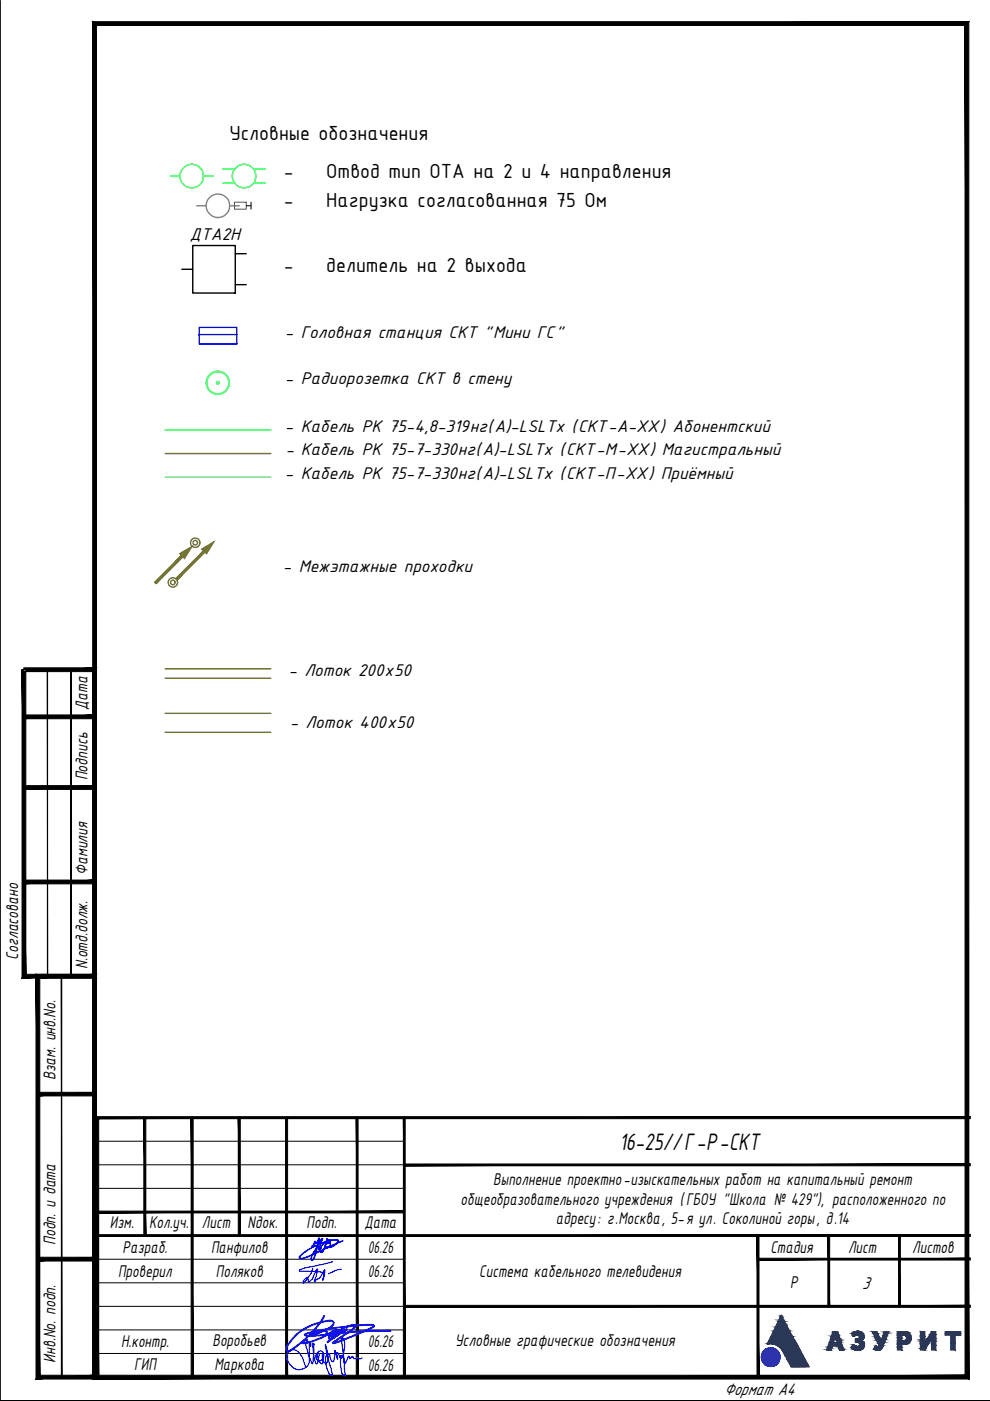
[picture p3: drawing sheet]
<svg xmlns="http://www.w3.org/2000/svg" width="210mm" height="297mm" viewBox="0 0 210 297" stroke-linecap="round" stroke-linejoin="round" font-family="sans-serif">
<defs><g id="words">
<text font-size="5.5" x="131.3" y="243.7">16-25//Г-Р-СКТ</text>
<g font-size="4.7">
<text x="48.7" y="29.8">Условные обозначения</text>
<text x="60.2" y="37.7">-</text>
<text x="69.2" y="37.7">Отвод тип ОТА на 2 и 4 направления</text>
<text x="60.2" y="44">-</text>
<text x="69.2" y="44">Нагрузка согласованная 75 Ом</text>
<text x="60.2" y="57.7">-</text>
<text x="69.2" y="57.7">делитель на 2 выхода</text>
</g>
<g font-size="3.9">
<text x="40.3" y="51">ДТА2Н</text>
<text x="60.4" y="71.6">- Головная станция СКТ &quot;Мини ГС&quot;</text>
<text x="60.4" y="81.4">- Радиорозетка СКТ в стену</text>
<text x="60.4" y="91.6">- Кабель РК 75-4,8-319нг(А)-LSLTx (СКТ-А-ХХ) Абонентский</text>
<text x="60.4" y="101.5">- Кабель РК 75-7-330нг(А)-LSLTx (СКТ-П-ХХ) Приёмный</text>
<text x="60.4" y="96.5">- Кабель РК 75-7-330нг(А)-LSLTx (СКТ-М-ХХ) Магистральный</text>
<text x="60" y="121.3">- Межэтажные проходки</text>
<text x="61.2" y="143.3">- Лоток 200х50</text>
<text x="18.6" y="150.5" transform="rotate(-90 18.6 150.5)">Дата</text>
<text x="61.4" y="154.3">- Лоток 400х50</text>
<text x="18.6" y="165.5" transform="rotate(-90 18.6 165.5)">Подпись</text>
<text x="18.6" y="185.5" transform="rotate(-90 18.6 185.5)">Фамилия</text>
<text x="3.8" y="203.5" transform="rotate(-90 3.8 203.5)">Согласовано</text>
<text x="18.6" y="205.5" transform="rotate(-90 18.6 205.5)">N.отд.долж.</text>
<text x="11.8" y="229" transform="rotate(-90 11.8 229)">Взам. инв.No.</text>
<text x="104.6" y="251.2">Выполнение проектно-изыскательных работ на капитальный ремонт</text>
<text x="97.6" y="255.6">общеобразовательного учреждения (ГБОУ &quot;Школа № 429&quot;), расположенного по</text>
<text x="11.8" y="264" transform="rotate(-90 11.8 264)">Подп. и дата</text>
<text x="23.3" y="260.4">Изм.</text>
<text x="31.6" y="260.4">Кол.уч.</text>
<text x="42.8" y="260.4">Лист</text>
<text x="52.5" y="260.4">Nдок.</text>
<text x="65" y="260.4">Подп.</text>
<text x="77.3" y="260.4">Дата</text>
<text x="117.9" y="259.6">адресу: г.Москва, 5-я ул. Соколиной горы, д.14</text>
<text x="26" y="265.7">Разраб.</text>
<text x="44.8" y="265.7">Панфилов</text>
<text x="78" y="265.7">06.26</text>
<text x="163.3" y="265.7">Стадия</text>
<text x="179.8" y="265.6">Лист</text>
<text x="193.4" y="265.6">Листов</text>
<text x="25" y="270.7">Проверил</text>
<text x="45.8" y="270.7">Поляков</text>
<text x="78" y="270.7">06.26</text>
<text x="101.6" y="270.7">Система кабельного телевидения</text>
<text x="167.5" y="273.1">Р</text>
<text x="182.8" y="273.2">3</text>
<text x="25.7" y="285.6">Н.контр.</text>
<text x="45.1" y="285.4">Воробьев</text>
<text x="78" y="285.7">06.26</text>
<text x="96.4" y="285.4">Условные графические обозначения</text>
<text x="11.8" y="289" transform="rotate(-90 11.8 289)">Инв.No. подп.</text>
<text x="28.5" y="290.6">ГИП</text>
<text x="45.5" y="290.4">Маркова</text>
<text x="78" y="290.6">06.26</text>
<text x="153.5" y="295.7">Формат А4</text>
</g>
</g></defs>
<g fill="#fff" stroke="#fff" stroke-width=".21">
<path d="M20.1 29l184 157.9h-184z"/>
<path d="M205 5.8v181.1h-.9zM20.1 29l184 157.9 .9-181.1zM20.1 5.8h184.9l-184.9 23.2z"/>
</g>
<path d="M35 101.2h22.4" fill="none" stroke="#0ff" stroke-width=".3"/>
<g fill="#727430" stroke="#727430" stroke-width=".21">
<path d="M38.1 117.4l2.6-1.6-1.6 2.6z"/>
<path d="M42.7 116.4l2.7-1.6-1.6 2.7z"/>
<path d="M32.7 123.4l.4 .4 5.3-6zM38.4 117.8l.4 .3-5.7 5.7z"/>
<path d="M37.2 122.7l.4 .3 5.5-6.2zM43.1 116.8l.3 .3-5.8 5.9z"/>
</g>
<g fill="none" stroke="#727430" stroke-width=".3">
<path d="M35 141.8h22.4M35 143.8h22.4M35 151.2h22.4M35 155.3h22.4"/>
<circle cx="41.4" cy="115.1" r=".99"/>
<circle cx="41.4" cy="115.1" r=".49"/>
<circle cx="36.7" cy="123.5" r=".99"/>
<circle cx="36.7" cy="123.5" r=".49"/>
</g>
<path d="M42.2 69.4h8v3.5h-8zM42.2 70.9h8" fill="none" stroke="#00f" stroke-width=".3"/>
<path d="M35 96.2h22.4" fill="none" stroke="#f00" stroke-width=".3"/>
<path d="M35 91.2h22.4" fill="none" stroke="#0f0" stroke-width=".3"/>
<g fill="none" stroke="#0f0" stroke-width=".38">
<circle cx="46.2" cy="81.2" r="2.39"/>
<circle cx="46.2" cy="81.2" r=".23"/>
</g>
<path d="M38.5 57.1h2.4M40.9 52.1h9v10h-9zM49.9 53.8h2.3M49.9 60.4h2.3" fill="none" stroke="#000" stroke-width=".3"/>
<g fill="none" stroke="#808080" stroke-width=".3">
<path d="M41.7 43.6h2M48.7 43.6h2"/>
<circle cx="46.2" cy="43.6" r="2.51"/>
</g>
<g fill="none" stroke="#0f0" stroke-width=".3">
<path d="M36.2 37.3h2M43.2 37.3h2M47.3 35.8h2.5M47.3 38.8h2.5M53.8 35.8h2.5M53.8 38.8h2.5"/>
<circle cx="40.7" cy="37.3" r="2.5"/>
<circle cx="51.8" cy="37.3" r="2.5"/>
</g>
<path d="M49.7 42.9h2.5v1.5h-2.5z" fill="none" stroke="#545454" stroke-width=".21"/>
<path d="M52.2 43.6h1M53.2 42.9v1.5" fill="none" stroke="#000" stroke-width=".21"/>
<g fill="#000" stroke="#000" stroke-width=".21">
<path d="M5.1 151.6v.8l14.9-.8zM5.1 152.4l14.9-.8v.8z"/>
<path d="M5.1 141.6v.8l15.4-.8zM5.1 142.4l15.4-.8-.8 .8zM20.5 141.6l-.8 .8 .8 65zM19.7 142.4l.8 65-.8-.8zM4.7 207.4h15.8l-.8-.8zM5.5 206.6h14.2l-15 .8zM4.7 142v65.4l.8-.8zM4.7 142h.8v64.6z"/>
<path d="M5.1 166.6v.8l14.9-.8zM5.1 167.4l14.9-.8v.8z"/>
<path d="M5.1 186.6v.8l14.9-.8zM5.1 187.4l14.9-.8v.8z"/>
<path d="M10 142l.1 65zM10 142l.1 65z"/>
<path d="M13 207l.1 85zM13 207l.1 85z"/>
<path d="M15 142l.1 65zM15 142l.1 65z"/>
<path d="M8.1 231.6v.8l11.9-.8zM8.1 232.4l11.9-.8v.8z"/>
<path d="M8.1 266.6v.8l11.9-.8zM8.1 267.4l11.9-.8v.8z"/>
<path d="M8.4 291.6l-.8 .8 12.1-.8zM7.6 292.4l12.1-.8 .8 .8zM19.7 207.4v84.2l.8 .8zM20.5 206.6v85.8l-.8-85zM8.4 207.4h11.3l.8-.8zM7.6 206.6h12.9l-12.1 .8zM7.6 206.6l.8 85v-84.2zM7.6 206.6l.8 85-.8 .8z"/>
<path d="M204.6 5.4v286.2l.8 .8zM205.4 4.6v287.8l-.8-287zM20.5 5.4h184.1l.8-.8zM19.7 4.6h185.7l-184.9 .8zM19.7 4.6l.8 287v-286.2zM19.7 4.6l.8 287-.8 .8zM20.5 291.6l-.8 .8 184.9-.8zM19.7 292.4l184.9-.8 .8 .8z"/>
</g>
<path d="M.1 .1v296.9h209.8" fill="none" stroke="#000" stroke-width=".25"/>
<g fill="#000" stroke="#000" stroke-width=".21">
<path d="M30.5 237l.4 25v-25zM30.5 237l.4 25h-.4z"/>
<path d="M40.5 237l.5 55v-55zM40.5 237l.5 55h-.5z"/>
<path d="M50.5 237l.4 25v-25zM50.5 237l.4 25h-.4z"/>
<path d="M60.6 237l.4 55v-55zM60.6 237l.4 55h-.4z"/>
<path d="M75.5 237l.4 55v-55zM75.5 237l.4 55h-.4z"/>
<path d="M85.5 237l.4 55v-55zM85.5 237l.4 55h-.4z"/>
<path d="M20.9 237.2h184.8v-.4zM20.5 236.8h185.2l-184.8 .4zM20.5 236.8l.4 55.2v-54.8zM20.5 236.8l.4 55.2h-.4z"/>
<path d="M20.7 256.8v.4l65-.4zM20.7 257.2l65-.4v.4z"/>
<path d="M85.7 247.2h120v-.4zM85.7 246.8h120l-120 .4z"/>
<path d="M20.7 261.8v.4l185-.4zM20.7 262.2l185-.4v.4z"/>
<path d="M85.7 276.8v.4l120-.4zM85.7 277.2l120-.4v.4z"/>
<path d="M160.5 262l.4 30v-30zM160.5 262l.4 30h-.4z"/>
<path d="M175.5 262l.4 15v-15zM175.5 262l.4 15h-.4z"/>
<path d="M190.5 262l.4 15v-15zM190.5 262l.4 15h-.4z"/>
<path d="M160.7 267.2h45v-.4zM160.7 266.8h45l-45 .4z"/>
</g>
<path d="M20.7 242h65M20.7 247h65M20.7 252h65M20.7 267h65M20.7 272h65M20.7 277h65M20.7 282h65M20.7 287h65" fill="none" stroke="#000" stroke-width=".21"/>
<!-- layer: 0 -->
<path d="M67.3 264.3a.23 .23 0 0 1 .4 0 .23 .23 0 0 1-.1 .3l.1 .4 .3-.4M67.9 264l.5-1.4-.9 1-1.5 3a.32 .32 0 0 0-.1 .4 .32 .32 0 0 0 .4 .2l.8-1.9 .6-2.8-.3 .6a.43 .43 0 0 1-.7 .4l.1-.3-.3 .7-.4 .3M69.4 262.6l-.6 1.9a.84 .84 0 0 1-.8 1l-.1-.3a2.67 2.67 0 0 1 2-2.3 .38 .38 0 0 1 .1 .4 .38 .38 0 0 1-.3 .2l-.6 .3a.46 .46 0 0 1 .7-.3 .46 .46 0 0 1 0 .7l-.1 .1a.38 .38 0 0 1-.5 .2 .38 .38 0 0 1-.2-.4M72.7 263.1l-7.7 3.5a1.18 1.18 0 0 1-1.5 .1v-.1a4.6 4.6 0 0 1 2.2-1.8l1.5-.8a7.7 7.7 0 0 1 4.4-1.1 .38 .38 0 0 1 .1 .4 .38 .38 0 0 1-.2 .3l-1 .7-1.3 .2" fill="none" stroke="#00f" stroke-width=".34"/>
<!-- layer: Stamp|Stamp$0$_STAMP -->
<g fill="#2a3756" stroke="#2a3756" stroke-width=".21">
<path d="M162.7 284.9h.1z"/>
<path d="M191.8 283.2h1.3z"/>
<path d="M192 284.1h1.1z"/>
<path d="M191.8 284.2h1.3z"/>
<path d="M184.9 282.3h.5z"/>
<path d="M186.8 284.3h.9z"/>
<path d="M185.3 286h1.5z"/>
<path d="M185.8 286.3h.6z"/>
<path d="M181.8 282.3h.2z"/>
<path d="M180.9 283.3h.1z"/>
<path d="M182 283.8h1.1z"/>
<path d="M181.8 283.9h1.2z"/>
<path d="M181.5 283.9h1.5z"/>
<path d="M181.7 284.6h1.5z"/>
<path d="M182 284.7h1.2z"/>
<path d="M182.2 284.8h1z"/>
<path d="M182.2 285.4h1.1z"/>
<path d="M182 285.4h1.2z"/>
<path d="M181.6 286.3h.6z"/>
<path d="M176.2 283.4h.9z"/>
<path d="M165.6 278.9l.1 .1zM165.5 279h.2z"/>
<path d="M165.5 279l.2 .1zM165.5 279l.2 .1h-.2z"/>
<path d="M165.5 279.1l.4 .2zM165.5 279.1l.4 .2h-.5z"/>
<path d="M165.4 279.3l.8 .6-.3-.6zM165.4 279.3l.8 .6h-1.1z"/>
<path d="M165.1 279.9l1.2 .2-.1-.2zM165.1 279.9l1.2 .2h-1.3z"/>
<path d="M165 280.1l1.6 .6-.3-.6zM165 280.1l1.6 .6h-1.9z"/>
<path d="M164.7 280.7l2.2 .4-.3-.4zM164.7 280.7l2.2 .4h-2.4z"/>
<path d="M164.5 281.1l2.5 .3-.1-.3zM164.5 281.1l2.5 .3h-2.6z"/>
<path d="M164.4 281.4l3 .7-.4-.7zM164.4 281.4l3 .7h-3.4z"/>
<path d="M164 282.1l3.4 .1zM164 282.1l3.4 .1z"/>
<path d="M164 282.2l4.1 1.2-.7-1.2zM164 282.2l4.1 1.2h-4.7z"/>
<path d="M163.4 283.4l4.8 .2-.1-.2zM163.4 283.4l4.8 .2h-4.9z"/>
<path d="M163.3 283.6l5.3 .7-.4-.7zM163.3 283.6l5.3 .7h-5.6z"/>
<path d="M163 284.3h5.6zM163 284.3h5.6z"/>
<path d="M163 284.3l5.8 .4-.2-.4zM163 284.3l5.8 .4h-6.1z"/>
<path d="M162.7 284.7l6.2 .2-.1-.2zM162.7 284.7l6.2 .2h-6.2z"/>
<path d="M162.7 284.9h.5zM162.7 284.9h.7z"/>
<path d="M163.4 284.9h5.5zM163.4 284.9h5.5z"/>
<path d="M162.7 284.9h.3zM162.7 284.9h.5z"/>
<path d="M163.6 284.9h5.3zM163.6 284.9h5.3z"/>
<path d="M162.7 284.9h.3zM162.7 284.9h.1z"/>
<path d="M163.8 284.9h5.1zM163.8 284.9h5.1z"/>
<path d="M163.8 284.9h5.2zM163.8 284.9h5.2z"/>
<path d="M163.9 284.9l5.1 .1zM163.9 284.9l5.1 .1z"/>
<path d="M164.1 285l4.9 .1zM164.1 285l4.9 .1z"/>
<path d="M164.3 285.1h4.8zM164.3 285.1h4.8z"/>
<path d="M164.4 285.1l4.7 .1zM164.4 285.1l4.7 .1z"/>
<path d="M164.6 285.2l4.5 .1zM164.6 285.2l4.5 .1z"/>
<path d="M164.7 285.3l4.5 .1zM164.7 285.3l4.5 .1z"/>
<path d="M164.9 285.4l4.3 .1v-.1zM164.9 285.4l4.3 .1h-4.1z"/>
<path d="M165.1 285.5l4.2 .1zM165.1 285.5l4.2 .1z"/>
<path d="M165.2 285.6h4.1zM165.2 285.6h4.1z"/>
<path d="M165.2 285.6l4.1 .1v-.1zM165.2 285.6l4.1 .1h-4z"/>
<path d="M165.3 285.7l4.1 .1-.1-.1zM165.3 285.7l4.1 .1h-3.9z"/>
<path d="M165.5 285.8l4 .1-.1-.1zM165.5 285.8l4 .1h-3.9z"/>
<path d="M165.6 285.9l4 .2-.1-.2zM165.6 285.9l4 .2h-3.9z"/>
<path d="M165.7 286.1l3.9 .1v-.1zM165.7 286.1l3.9 .1h-3.9z"/>
<path d="M165.7 286.2l4 .2-.1-.2zM165.7 286.2l4 .2h-3.8z"/>
<path d="M165.9 286.4l3.9 .1-.1-.1zM165.9 286.4l3.9 .1h-3.8z"/>
<path d="M166 286.5l4 .5-.2-.5zM166 286.5l4 .5h-3.8z"/>
<path d="M166.2 287l4.1 .5-.3-.5zM166.2 287l4.1 .5h-3.8zM166.5 287.5h3.8zM166.5 287.5h3.8z"/>
<path d="M166.5 287.5l4.2 .6-.4-.6zM166.5 287.5l4.2 .6h-3.9z"/>
<path d="M166.8 288.1l4 .2-.1-.2zM166.8 288.1l4 .2h-3.9z"/>
<path d="M166.9 288.3l4.1 .4-.2-.4zM166.9 288.3l4.1 .4h-3.9z"/>
<path d="M167.1 288.7l4.2 .5-.3-.5zM167.1 288.7l4.2 .5h-3.9z"/>
<path d="M167.4 289.2l4.1 .6-.2-.6zM167.4 289.2l4.1 .6h-3.8z"/>
<path d="M167.7 289.8h3.3zM167.7 289.8h3.8z"/>
<path d="M167.7 289.8h1.9zM167.7 289.8h3.3z"/>
<path d="M200.4 282.3l3.3 .4v-.4zM200.4 282.3l3.3 .4h-3.3z"/>
<path d="M200.4 282.7l3.3 .4v-.4zM200.4 282.7l3.3 .4h-3.3z"/>
<path d="M201.6 283.1l.9 1.6v-1.6zM201.6 283.1l.9 1.6h-.9z"/>
<path d="M201.6 284.7l.9 1.5v-1.5zM201.6 284.7l.9 1.5h-.9z"/>
<path d="M197.5 282.3l.9 .6v-.6zM197.5 282.3l.9 .6h-1.3z"/>
<path d="M195.1 282.3l1 1v-1zM195.1 282.3l1 1h-1z"/>
<path d="M197.1 282.9l1.3 .8v-.8zM197.1 282.9l1.3 .8h-1.7z"/>
<path d="M197.5 283.7h.9zM197.5 283.7h.9z"/>
<path d="M196.7 283.7h.8zM196.7 283.7h.8z"/>
<path d="M196.7 283.7h.8zM196.7 283.7l.8 .1z"/>
<path d="M197.5 283.7l.9 .2v-.2zM197.5 283.7l.9 .2h-.9z"/>
<path d="M196.6 283.8l.8 .2 .1-.2zM196.6 283.8l.8 .2h-.9z"/>
<path d="M196.5 284l.9 .1zM196.4 284.1h1z"/>
<path d="M195.1 283.3l1 .8v-.8zM195.1 283.3l1 .8h-1z"/>
<path d="M197.5 283.9l.9 .4v-.4zM197.5 283.9l.9 .4h-.9z"/>
<path d="M195.1 284.1l1 .2v-.2zM195.1 284.1l1 .2h-1z"/>
<path d="M197.5 284.3l.9 .1zM197.5 284.3l.9 .1z"/>
<path d="M196.4 284.1l.8 .3 .2-.3zM196.4 284.1l.8 .3h-.9z"/>
<path d="M196.3 284.4h.9zM196.3 284.4l.8 .1z"/>
<path d="M195.1 284.3l1 .3v-.3zM195.1 284.3l1 .3h-1z"/>
<path d="M196.2 284.5l.8 .2 .1-.2zM196.2 284.5l.8 .2h-.9z"/>
<path d="M196.1 284.7h.9zM196.1 284.7l.8 .1z"/>
<path d="M195.1 284.6l1 .2v-.2zM195.1 284.6l1 .2h-1z"/>
<path d="M195.1 284.8l1.8 .2v-.2zM195.1 284.8l1.8 .2h-1.8z"/>
<path d="M197.5 284.4l.9 .8v-.8zM197.5 284.4l.9 .8h-.9z"/>
<path d="M195.1 285l1.2 .9 .6-.9zM195.1 285l1.2 .9h-1.2z"/>
<path d="M197.5 285.2l.9 1v-1zM197.5 285.2l.9 1h-.9z"/>
<path d="M195.1 285.9l1 .3 .2-.3zM195.1 285.9l1 .3h-1z"/>
<path d="M190.3 282.3h1.7zM190.3 282.3h1.7z"/>
<path d="M190.3 282.3h1.9zM190.3 282.3h1.9z"/>
<path d="M190.3 282.3l1.9 .1zM190.3 282.3l1.9 .1z"/>
<path d="M190.3 282.4h2.1zM190.3 282.4h2.1z"/>
<path d="M190.3 282.4l2.2 .1zM190.3 282.4l2.2 .1z"/>
<path d="M190.3 282.5l2.4 .1zM190.3 282.5l2.4 .1z"/>
<path d="M190.3 282.6l2.5 .1-.1-.1zM190.3 282.6l2.5 .1h-2.5z"/>
<path d="M190.3 282.7l2.6 .1zM190.3 282.7l2.6 .1z"/>
<path d="M190.3 282.8l2.6 .1zM190.3 282.8l2.6 .1z"/>
<path d="M190.3 282.9h2.7zM190.3 282.9h2.7z"/>
<path d="M190.3 282.9l2.8 .1zM190.3 282.9l2.8 .1z"/>
<path d="M190.3 283l2.8 .1zM190.3 283l2.8 .1z"/>
<path d="M191.2 283.1h1.9zM191.2 283.1h1.9z"/>
<path d="M191.5 283.1l1.6 .1zM191.5 283.1l1.6 .1zM191.8 283.2h1.3z"/>
<path d="M191.9 283.2h1.2zM191.9 283.2h1.2z"/>
<path d="M192 283.2h1.1zM192 283.2h1.1z"/>
<path d="M192 283.2l1.1 .1zM192 283.2l1.1 .1z"/>
<path d="M192.1 283.3l1 .1zM192.1 283.3l1 .1z"/>
<path d="M192.1 283.4h1zM192.1 283.4h1z"/>
<path d="M192.2 283.4h.9zM192.2 283.4h.9z"/>
<path d="M192.2 283.4l.9 .1zM192.2 283.4l.9 .1z"/>
<path d="M190.3 283.1l.9 .6v-.6zM190.3 283.1l.9 .6h-.9z"/>
<path d="M192.2 283.5l1 .2-.1-.2zM192.2 283.5l1 .2h-1zM192.2 283.7h1zM192.2 283.7h1z"/>
<path d="M192.2 283.7l1 .1v-.1zM192.2 283.7l1 .1h-1z"/>
<path d="M192.2 283.8h1zM192.2 283.8l.9 .1z"/>
<path d="M192.2 283.9h.9zM192.2 283.9h.9zM192.2 283.9h.9zM192.2 283.9h.9z"/>
<path d="M192.2 283.9l.9 .1zM192.2 283.9l.9 .1z"/>
<path d="M192.1 284h1zM192.1 284h1z"/>
<path d="M192.1 284h1zM192.1 284l1 .1z"/>
<path d="M192 284.1h1.1zM192 284.1h1.1zM192 284.1h1.1z"/>
<path d="M192 284.1l1.1 .1zM191.9 284.2h1.2z"/>
<path d="M191.9 284.2h1.2zM191.9 284.2h1.2zM191.5 284.2h1.6z"/>
<path d="M190.3 283.7l.9 .5v-.5zM190.3 283.7l.9 .5h-.9z"/>
<path d="M190.3 284.2h2.8zM190.3 284.2h2.8z"/>
<path d="M190.3 284.2l2.8 .1zM190.3 284.2l2.8 .1z"/>
<path d="M190.3 284.3h2.8zM190.3 284.3h2.7z"/>
<path d="M190.3 284.3l2.6 .2 .1-.2zM190.3 284.3l2.6 .2h-2.6z"/>
<path d="M190.3 284.5l2.5 .2 .1-.2zM190.3 284.5l2.5 .2h-2.5z"/>
<path d="M190.3 284.7l2.3 .1 .2-.1zM190.3 284.7l2.3 .1h-2.3z"/>
<path d="M190.3 284.8h2.3zM190.3 284.8l2.2 .1z"/>
<path d="M190.3 284.9h2.2zM190.3 284.9l2 .1z"/>
<path d="M190.3 285h2zM190.3 285h1.8z"/>
<path d="M190.3 285h1.6zM190.3 285h1.8z"/>
<path d="M190.3 285h1.3zM190.3 285h1.6z"/>
<path d="M190.3 285l.9 .7v-.7zM190.3 285l.9 .7h-.9z"/>
<path d="M190.3 285.7l.9 .5v-.5zM190.3 285.7l.9 .5h-.9z"/>
<path d="M184.9 282.3h1zM184.9 282.3h1z"/>
<path d="M187.5 282.3h.8zM187.5 282.3h.8z"/>
<path d="M187.5 282.3h.9zM187.5 282.3h.9z"/>
<path d="M187.5 282.3l.9 .1zM187.5 282.3l.9 .1z"/>
<path d="M187.4 282.4l1 .2v-.2zM187.4 282.4l1 .2h-1.1z"/>
<path d="M184.9 282.3l1.2 .4-.2-.4zM184.9 282.3l1.2 .4h-1z"/>
<path d="M185.1 282.7l1.1 .1zM185.1 282.7l1.1 .1z"/>
<path d="M187.3 282.6l.8 .6 .3-.6zM187.3 282.6l.8 .6h-.9z"/>
<path d="M187.2 283.2h.9zM187.2 283.2h.9z"/>
<path d="M185.1 282.8l1.4 .6-.3-.6zM185.1 282.8l1.4 .6h-1z"/>
<path d="M185.5 283.4l1.1 .3-.1-.3zM185.5 283.4l1.1 .3h-1z"/>
<path d="M187.2 283.2l.7 .6 .2-.6zM187.2 283.2l.7 .6h-.9z"/>
<path d="M185.6 283.7l1.1 .2-.1-.2zM185.6 283.7l1.1 .2h-1z"/>
<path d="M187 283.8l.8 .2 .1-.2zM187 283.8l.8 .2h-.9z"/>
<path d="M186.9 284l.8 .2 .1-.2zM186.9 284l.8 .2h-.9z"/>
<path d="M185.7 283.9l1.1 .3-.1-.3zM185.7 283.9l1.1 .3h-.9z"/>
<path d="M186.8 284.2l.9 .1zM186.8 284.2l.9 .1zM186.8 284.3h.9z"/>
<path d="M185.9 284.2l.9 .1zM185.9 284.2l.9 .1z"/>
<path d="M185.9 284.3l1.7 .3 .1-.3zM185.9 284.3l1.7 .3h-1.5z"/>
<path d="M186.1 284.6l1.4 .2 .1-.2zM186.1 284.6l1.4 .2h-1.3z"/>
<path d="M186.2 284.8l1.1 .4 .2-.4zM186.2 284.8l1.1 .4h-.9z"/>
<path d="M186.4 285.2l.9 .1zM186.4 285.2l.9 .1z"/>
<path d="M186.4 285.3h.9zM186.4 285.3l.9 .1zM186.4 285.4h.9zM186.4 285.4h.9z"/>
<path d="M186.4 285.4h.9zM186.4 285.4h.9z"/>
<path d="M185.6 285.4h.3zM185.6 285.4h.3z"/>
<path d="M186.3 285.4h1zM186.3 285.4h.9z"/>
<path d="M185.6 285.4l.3 .1zM185.6 285.4l.3 .1zM185.6 285.5h.3zM185.6 285.5h.3z"/>
<path d="M186.3 285.4l.9 .1zM186.2 285.5h1z"/>
<path d="M185.6 285.5h.4zM185.6 285.5h.4z"/>
<path d="M186.2 285.5h1zM186.1 285.5h1.1z"/>
<path d="M185.6 285.5h.5zM185.6 285.5h.5z"/>
<path d="M185.6 285.5h1.6zM185.6 285.5h1.6z"/>
<path d="M185.6 285.5h1.6zM185.5 285.6h1.6z"/>
<path d="M185.5 285.6l1.5 .2 .1-.2zM185.5 285.6l1.5 .2h-1.7z"/>
<path d="M185.3 285.8l1.7 .1zM185.3 285.8l1.7 .1z"/>
<path d="M185.3 285.9h1.7zM185.3 285.9h1.6z"/>
<path d="M185.3 285.9h1.6zM185.3 285.9l1.6 .1z"/>
<path d="M185.3 286h1.6zM185.3 286h1.5zM185.3 286h1.5z"/>
<path d="M185.3 286h1.5zM185.3 286l1.5 .1z"/>
<path d="M185.3 286.1h1.5zM185.3 286.1h1.4z"/>
<path d="M185.4 286.1h1.3zM185.4 286.1l1.3 .1z"/>
<path d="M185.5 286.2h1.2zM185.5 286.2h1.2z"/>
<path d="M185.5 286.2h1.2zM185.5 286.2h1.1z"/>
<path d="M185.6 286.2h1zM185.6 286.2h.9z"/>
<path d="M185.7 286.2h.8zM185.7 286.2h.8z"/>
<path d="M185.7 286.2h.8zM185.7 286.2l.7 .1zM185.8 286.3h.6zM185.8 286.3h.6z"/>
<path d="M185.8 286.3h.4zM186 286.3h.2z"/>
<path d="M181.8 282.3h.3zM181.7 282.3h.4z"/>
<path d="M181.7 282.3h.5zM181.6 282.3h.6z"/>
<path d="M181.6 282.3h.7zM181.4 282.3h.9zM181.4 282.3h.9zM181.4 282.3h.9z"/>
<path d="M181.4 282.3h1.1zM181.2 282.3h1.3z"/>
<path d="M181.2 282.3l1.4 .1zM181.2 282.4h1.4z"/>
<path d="M181.2 282.4h1.4zM181.1 282.4h1.5z"/>
<path d="M181.1 282.4l1.6 .1zM180.9 282.5h1.8z"/>
<path d="M180.9 282.5h1.8zM180.9 282.5h1.8z"/>
<path d="M180.9 282.5l1.9 .1zM180.8 282.6h2z"/>
<path d="M180.8 282.6h2.1zM180.7 282.6h2.2z"/>
<path d="M180.7 282.6h2.2zM180.7 282.6h2.2z"/>
<path d="M180.7 282.6l2.3 .1zM180.6 282.7h2.4z"/>
<path d="M180.6 282.7h2.4zM180.6 282.7h2.4z"/>
<path d="M180.6 282.7l2.5 .2-.1-.2zM180.6 282.7l2.5 .2h-2.4z"/>
<path d="M180.7 282.9h2.4zM180.7 282.9h2.4z"/>
<path d="M180.7 282.9l2.4 .1v-.1zM180.7 282.9l2.4 .1h-2.3z"/>
<path d="M180.8 283l2.3 .1zM180.8 283l2.3 .1z"/>
<path d="M180.8 283.1h.9zM180.8 283.1h1z"/>
<path d="M181.8 283.1h1.3zM181.8 283.1h1.3z"/>
<path d="M180.8 283.1h.9zM180.8 283.1h.7z"/>
<path d="M181.9 283.1h1.2zM181.9 283.1h1.2zM182 283.1h1.1z"/>
<path d="M182 283.1h1.1zM182 283.1h1.1zM182 283.1h1.1z"/>
<path d="M180.8 283.1h.7zM180.8 283.1h.6z"/>
<path d="M182 283.1l1.2 .1zM182 283.1l1.2 .1z"/>
<path d="M180.8 283.1h.6zM180.8 283.1l.5 .1z"/>
<path d="M180.8 283.2h.5zM180.8 283.2h.4z"/>
<path d="M182.1 283.2h1.1zM182.1 283.2h1.1z"/>
<path d="M182.1 283.2h1.1zM182.1 283.2h1.1z"/>
<path d="M180.9 283.2h.3zM180.9 283.2h.2z"/>
<path d="M182.1 283.2l1.1 .1zM182.1 283.2l1.1 .1z"/>
<path d="M180.9 283.2h.2zM180.9 283.2l.1 .1z"/>
<path d="M182.2 283.3l1 .1zM182.2 283.3l1 .1zM182.2 283.4h1zM182.2 283.4h1z"/>
<path d="M182.2 283.4l1 .1zM182.2 283.4l1 .1z"/>
<path d="M182.2 283.5h1zM182.2 283.5h1z"/>
<path d="M182.2 283.5h1zM182.2 283.5l.9 .1z"/>
<path d="M182.2 283.6h.9zM182.2 283.6h.9z"/>
<path d="M182.2 283.6l.9 .1zM182.2 283.6l.9 .1zM182.2 283.7h.9zM182.2 283.7h.9z"/>
<path d="M182.2 283.7h.9zM182.2 283.7h.9z"/>
<path d="M182.1 283.7l1 .1zM182.1 283.7l1 .1zM182.1 283.8h1zM182.1 283.8h1z"/>
<path d="M182.1 283.8h1zM182.1 283.8h1zM182 283.8h1.1z"/>
<path d="M182 283.8h1.1zM181.8 283.9h1.2zM181.6 283.9h1.4z"/>
<path d="M181.6 283.9h1.4zM181.5 283.9h1.5zM181.4 283.9h1.6z"/>
<path d="M181.4 283.9l1.5 .1 .1-.1zM181.4 283.9l1.5 .1h-1.5z"/>
<path d="M181.4 284h1.5zM181.4 284l1.5 .1z"/>
<path d="M181.4 284.1h1.5zM181.4 284.1l1.3 .1z"/>
<path d="M181.4 284.2h1.3zM181.4 284.2h1.3z"/>
<path d="M181.4 284.2l1.4 .1zM181.4 284.2l1.4 .1z"/>
<path d="M181.4 284.3h1.4zM181.4 284.3h1.4z"/>
<path d="M181.4 284.3l1.5 .1zM181.4 284.3l1.5 .1z"/>
<path d="M181.4 284.4h1.6zM181.4 284.4h1.6z"/>
<path d="M181.4 284.4l1.7 .1zM181.4 284.4l1.7 .1z"/>
<path d="M181.4 284.5l1.7 .1zM181.4 284.5l1.7 .1z"/>
<path d="M181.4 284.6h1.7zM181.4 284.6h1.7z"/>
<path d="M181.4 284.6h1.8zM181.4 284.6h1.8zM181.7 284.6h1.5z"/>
<path d="M182 284.6l1.2 .1zM182 284.6l1.2 .1zM182 284.7h1.2z"/>
<path d="M182.1 284.7h1.1zM182.1 284.7h1.1z"/>
<path d="M182.1 284.7h1.1zM182.1 284.7h1.1z"/>
<path d="M182.2 284.7l1 .1zM182.2 284.7l1 .1z"/>
<path d="M182.2 284.8h1zM182.2 284.8h1zM182.2 284.8h1z"/>
<path d="M182.3 284.8h.9zM182.3 284.8h.9z"/>
<path d="M182.3 284.8l1 .1zM182.3 284.8l1 .1z"/>
<path d="M182.3 284.9h1zM182.3 284.9h1z"/>
<path d="M182.3 284.9l1 .1zM182.3 284.9l1 .1z"/>
<path d="M182.3 285l1 .1zM182.3 285l1 .1z"/>
<path d="M182.3 285.1h1zM182.3 285.1h1z"/>
<path d="M182.3 285.1h1zM182.3 285.1h1z"/>
<path d="M180.9 285.1l.2 .1zM180.9 285.1l.2 .1z"/>
<path d="M182.3 285.1l1 .1zM182.3 285.1l1 .1z"/>
<path d="M182.3 285.2h1zM182.3 285.2h1z"/>
<path d="M180.9 285.2l.3 .1zM180.9 285.2l.3 .1h-.4z"/>
<path d="M182.3 285.2l1 .1zM182.3 285.2l1 .1z"/>
<path d="M182.3 285.3h1zM182.3 285.3h1z"/>
<path d="M180.8 285.3l.5 .1zM180.8 285.3l.5 .1z"/>
<path d="M182.2 285.3l1.1 .1zM182.2 285.3l1.1 .1zM182.2 285.4h1.1z"/>
<path d="M182.2 285.4h1.1zM182.2 285.4h1z"/>
<path d="M180.8 285.4h.7zM180.7 285.4h.8z"/>
<path d="M180.7 285.4h.8zM180.7 285.4h.8z"/>
<path d="M182.1 285.4h1.1zM182 285.4h1.2zM182 285.4h1.2z"/>
<path d="M180.7 285.4h.9zM180.7 285.4h.9z"/>
<path d="M180.7 285.4l1 .1zM180.7 285.4l1 .1z"/>
<path d="M182 285.4l1.2 .1zM181.8 285.5h1.4z"/>
<path d="M180.7 285.5h1.1zM180.7 285.5h1.1z"/>
<path d="M180.7 285.5h2.5zM180.7 285.5h2.5z"/>
<path d="M180.7 285.5l2.5 .1v-.1zM180.7 285.5l2.5 .1h-2.6z"/>
<path d="M180.6 285.6h2.6zM180.5 285.6h2.6z"/>
<path d="M180.5 285.6l2.6 .1zM180.5 285.6l2.6 .1z"/>
<path d="M180.5 285.7h2.6zM180.5 285.7h2.6z"/>
<path d="M180.5 285.7h2.6zM180.5 285.7h2.6zM180.5 285.7h2.6zM180.5 285.7h2.6z"/>
<path d="M180.5 285.7h2.6zM180.5 285.7l2.6 .1z"/>
<path d="M180.5 285.8h2.6zM180.5 285.8h2.5z"/>
<path d="M180.6 285.8h2.4zM180.6 285.8l2.4 .1z"/>
<path d="M180.7 285.9h2.3zM180.7 285.9h2.2z"/>
<path d="M180.7 285.9h2.2zM180.7 285.9l2.2 .1z"/>
<path d="M180.9 286h2zM180.9 286h1.9z"/>
<path d="M180.9 286h1.9zM180.9 286l1.8 .1z"/>
<path d="M181 286.1h1.7zM181 286.1h1.6z"/>
<path d="M181.1 286.1h1.5zM181.1 286.1l1.5 .1z"/>
<path d="M181.1 286.2h1.5zM181.1 286.2h1.4zM181.3 286.2h1.2zM181.3 286.2h1.2z"/>
<path d="M181.3 286.2h1.2zM181.3 286.2h1z"/>
<path d="M181.5 286.2h.8zM181.5 286.2l.7 .1z"/>
<path d="M181.5 286.3h.7zM181.5 286.3h.7z"/>
<path d="M181.6 286.3h.4zM181.7 286.3h.3z"/>
<path d="M176.6 282.3h1zM176.6 282.3h1z"/>
<path d="M176.6 282.3l1.1 .2-.1-.2zM176.6 282.3l1.1 .2h-1.2z"/>
<path d="M176.5 282.5l1.4 .5-.2-.5zM176.5 282.5l1.4 .5h-1.5z"/>
<path d="M176.4 283l1.5 .2v-.2zM176.4 283l1.5 .2h-1.6z"/>
<path d="M177.1 283.2h.8zM177.1 283.2h.8z"/>
<path d="M176.3 283.2l.8 .1zM176.3 283.2l.8 .1z"/>
<path d="M177.1 283.2l.9 .2-.1-.2zM177.1 283.2l.9 .2h-.8z"/>
<path d="M176.3 283.3l.8 .1v-.1zM176.3 283.3l.8 .1h-.9zM176.2 283.4h.9z"/>
<path d="M177.2 283.4l.9 .4-.1-.4zM177.2 283.4l.9 .4h-.8z"/>
<path d="M176.2 283.4l.7 .5 .2-.5zM176.2 283.4l.7 .5h-.8z"/>
<path d="M177.3 283.8l.9 .2-.1-.2zM177.3 283.8l.9 .2h-.9z"/>
<path d="M177.3 284l.9 .2v-.2zM177.3 284l.9 .2h-.8z"/>
<path d="M177.4 284.2l1 .3-.2-.3zM177.4 284.2l1 .3h-.9z"/>
<path d="M176.1 283.9l.7 .7 .1-.7zM176.1 283.9l.7 .7h-.9z"/>
<path d="M175.9 284.6h.9zM175.9 284.6h.8z"/>
<path d="M177.5 284.5l.9 .1v-.1zM177.5 284.5l.9 .1h-.9z"/>
<path d="M175.8 284.6h.9zM175.8 284.6h.9z"/>
<path d="M175.8 284.6l2.7 .5-.1-.5zM175.8 284.6l2.7 .5h-2.8z"/>
<path d="M175.7 285.1l3 .3-.2-.3zM175.7 285.1l3 .3h-3.1z"/>
<path d="M175.6 285.4l.9 .2v-.2zM175.6 285.4l.9 .2h-1z"/>
<path d="M177.7 285.4l1.1 .4-.1-.4zM177.7 285.4l1.1 .4h-.9z"/>
<path d="M175.5 285.6l.9 .2 .1-.2zM175.5 285.6l.9 .2h-1z"/>
<path d="M177.9 285.8l1 .3-.1-.3zM177.9 285.8l1 .3h-1z"/>
<path d="M175.4 285.8l.8 .4 .2-.4zM175.4 285.8l.8 .4h-.9z"/>
<path d="M175.3 286.2h.9zM175.3 286.2h.9z"/>
<path d="M177.9 286.1l1.1 .1-.1-.1zM177.9 286.1l1.1 .1h-1z"/>
<path d="M178 286.2h1zM178.4 286.2h.6zM178 286.2h1z"/>
<path d="M175.4 286.2h.8zM175.4 286.2h.8z"/>
</g>
<g fill="#1447b7" stroke="#1447b7" stroke-width=".21">
<path d="M163.3 285.8h.3z"/>
<path d="M162.2 286.2h2.5z"/>
<path d="M162 289.2h2.8z"/>
<path d="M162.2 289.4h2.4z"/>
<path d="M163.1 289.7h.6z"/>
<path d="M163.3 285.8h.4zM163.1 285.8h.6z"/>
<path d="M163.1 285.8h.7zM163 285.8h.8z"/>
<path d="M163 285.8h.9zM163 285.8h.9z"/>
<path d="M163 285.8l1 .1zM162.8 285.9h1.2z"/>
<path d="M162.8 285.9h1.3zM162.7 285.9h1.4z"/>
<path d="M162.7 285.9h1.5zM162.6 285.9h1.6z"/>
<path d="M162.6 285.9l1.8 .1zM162.4 286h2z"/>
<path d="M162.4 286h2zM162.4 286h2z"/>
<path d="M162.4 286l2.1 .1zM162.3 286.1h2.2z"/>
<path d="M162.3 286.1l2.3 .1zM162.3 286.1l2.3 .1z"/>
<path d="M162.2 286.2h2.5zM162.2 286.2h2.5h-2.5zM162.1 286.2h2.6z"/>
<path d="M162.1 286.2l2.7 .1zM162 286.3h2.8z"/>
<path d="M162 286.3l2.8 .1zM162 286.3l2.8 .1z"/>
<path d="M162 286.4l2.9 .1zM162 286.4l2.9 .1h-3z"/>
<path d="M161.9 286.5h3zM161.9 286.5h3z"/>
<path d="M161.9 286.5l3.1 .1-.1-.1zM161.9 286.5l3.1 .1h-3.2z"/>
<path d="M161.8 286.6l3.3 .1zM161.7 286.7h3.4z"/>
<path d="M161.7 286.7l3.4 .1zM161.7 286.7l3.4 .1z"/>
<path d="M161.7 286.8h3.5zM161.7 286.8h3.5z"/>
<path d="M161.6 286.8l3.6 .1zM161.6 286.8l3.6 .1z"/>
<path d="M161.6 286.9l3.6 .1zM161.6 286.9l3.6 .1z"/>
<path d="M161.6 287l3.7 .1zM161.6 287l3.7 .1z"/>
<path d="M161.5 287.1l3.8 .1zM161.5 287.1l3.8 .1z"/>
<path d="M161.5 287.2l3.8 .1zM161.5 287.2l3.8 .1z"/>
<path d="M161.5 287.3l3.9 .1-.1-.1zM161.5 287.3l3.9 .1h-3.9z"/>
<path d="M161.5 287.4l3.9 .1zM161.5 287.4l3.9 .1z"/>
<path d="M161.4 287.5l4 .1zM161.4 287.5l4 .1z"/>
<path d="M161.4 287.6h4zM161.4 287.6h4z"/>
<path d="M161.4 287.6l4 .2v-.2zM161.4 287.6l4 .2h-4z"/>
<path d="M161.4 287.8h4zM161.4 287.8h4z"/>
<path d="M161.4 287.8l4 .1v-.1zM161.4 287.8l4 .1h-4z"/>
<path d="M161.4 287.9l4 .1zM161.4 287.9l4 .1z"/>
<path d="M161.4 288l4 .1v-.1zM161.4 288l4 .1h-3.9z"/>
<path d="M161.5 288.1h3.9zM161.5 288.1l3.8 .1z"/>
<path d="M161.5 288.2l3.8 .2v-.2zM161.5 288.2l3.8 .2h-3.8zM161.5 288.4h3.8zM161.5 288.4h3.8z"/>
<path d="M161.5 288.4l3.7 .1 .1-.1zM161.5 288.4l3.7 .1h-3.6z"/>
<path d="M161.6 288.5h3.6zM161.6 288.5h3.6z"/>
<path d="M161.6 288.5h3.6zM161.6 288.5l3.6 .1z"/>
<path d="M161.6 288.6h3.6zM161.6 288.6l3.6 .1z"/>
<path d="M161.7 288.7h3.5zM161.7 288.7h3.4z"/>
<path d="M161.7 288.7l3.4 .2v-.2zM161.7 288.7l3.4 .2h-3.3z"/>
<path d="M161.8 288.9h3.2zM161.8 288.9h3.3z"/>
<path d="M161.8 288.9l3.1 .1 .1-.1zM161.8 288.9l3.1 .1h-3z"/>
<path d="M161.9 289h3zM161.9 289h3z"/>
<path d="M161.9 289h3zM161.9 289l3 .1z"/>
<path d="M161.9 289.1l2.9 .1 .1-.1zM161.9 289.1l2.9 .1h-2.8zM162 289.2h2.8z"/>
<path d="M162.1 289.2h2.7zM162.1 289.2l2.5 .1z"/>
<path d="M162.2 289.3h2.4zM162.2 289.3l2.4 .1zM162.2 289.4h2.4z"/>
<path d="M162.3 289.4h2.3zM162.3 289.4l2.1 .1z"/>
<path d="M162.4 289.5h2zM162.4 289.5h2z"/>
<path d="M162.4 289.5h2zM162.4 289.5h1.9z"/>
<path d="M162.5 289.5h1.8zM162.5 289.5l1.7 .1z"/>
<path d="M162.6 289.6h1.6zM162.6 289.6h1.5z"/>
<path d="M162.7 289.6h1.4zM162.7 289.6h1.3z"/>
<path d="M162.8 289.6h1.2zM162.8 289.6l1.1 .1z"/>
<path d="M162.9 289.7h1zM162.9 289.7h1z"/>
<path d="M162.9 289.7h1zM162.9 289.7h.9z"/>
<path d="M163 289.7h.8zM163 289.7h.7z"/>
<path d="M163.1 289.7h.5zM163.2 289.7h.4z"/>
</g>
<!-- layer: 0 -->
<path d="M70.5 267.5l-5.9 1.3a1.15 1.15 0 0 0-1.1 .7l4.4 .1a.79 .79 0 0 1 .7 1.3l-.2 .5 .5-2.2-1.1 1.7-1.2 .8 .5-1.4 .3-1.2h-.2l-.9 2-.7 .6a.18 .18 0 0 1-.2 .1 .18 .18 0 0 1 0-.3l-.1-.3a.24 .24 0 0 0-.2-.4 .24 .24 0 0 0-.3 .2l-.5 .6a.21 .21 0 0 0-.1 .3 .21 .21 0 0 0 .3 .1l1.5-2.1 .3-1M72.4 269.1l-1.2 .2-1.5 .8" fill="none" stroke="#00f" stroke-width=".25"/>
<!-- layer: Stamp|_TEXT -->
<path d="M68.7 278.9l-1 1.6-1.8 2.2-1.8 1.7-2.2 1.6a.82 .82 0 0 1-1.1 .3l-.2-.3 .2-.6 .9-1.3 1.5-1.5 1.2-.9 1.7-.8 2.3-.7a3 3 0 0 1 2-.2l.2 .1 .1 .4-.5 .7-1.4 .8-1.9 .8a.45 .45 0 0 1-.7 .1l1.6-.7a1.12 1.12 0 0 1 1.4 .1v.3l-.3 .5-.5 .3-2.3 1-1.3 .3a.54 .54 0 0 1-.8-.1l.4-.4 .7-.2M68.8 279l-.9 1.6-1.9 2.2-2.1 1.9-2.3 1.7a.56 .56 0 0 1-.8-.1 .56 .56 0 0 1 .1-.8l1.2-1.7 2-1.7 2.3-1.2 3.2-.8a1.01 1.01 0 0 1 1.1 .2v.5l-.8 .8-2.7 1.3-.9 .2 .1-.2 1.6-.7a1.13 1.13 0 0 1 1.2 .1l.1 .3a1.88 1.88 0 0 1-1.4 1.2l-2.1 .8-.9 .2a.6 .6 0 0 1-.8-.1l.3-.4 .8-.1M82.8 282.1l-7.2 .2-7.6 .8-3.1 .1a.23 .23 0 0 1-.3-.3 .23 .23 0 0 1 .3-.2l2-.5 4.2-.7 5.2-.6h2.7a.22 .22 0 0 1 .3 .2 .22 .22 0 0 1-.2 .2l-3.1 1.4-5 2a.18 .18 0 0 1-.3 .1 .18 .18 0 0 1-.1-.2l3.5-2.4 1.1-1a.26 .26 0 0 0 0-.3 .26 .26 0 0 0-.3-.1l-2.4 .9-1.3 1-1.8 1.9 4.1-2.8-3.2 1.4a.45 .45 0 0 1-.7-.2l1.2-.8 1.2-.3a.21 .21 0 0 1 .2 .2 .21 .21 0 0 1-.1 .2l-.8 .9-1.1 .5a.33 .33 0 0 1-.5 0 .33 .33 0 0 1 .2-.5l.4-.5 1-.8-1.3 .6-1.1 .7M82.9 282.2l-6.9 .1-4.6 .4-2.6 .4-3.8 .1a.22 .22 0 0 1-.3-.2 .22 .22 0 0 1 .3-.1l1.6-.6 4.4-.7 5-.6h3a.29 .29 0 0 1 .4 .2 .29 .29 0 0 1-.4 .3l-6.6 2.8-1.4 .5h-.4l4.5-3.2a.37 .37 0 0 0 .2-.6 .37 .37 0 0 0-.6 0l-1.5 .5-1.2 .7-2.6 2.4 4.2-2.7-3.2 1.4a.4 .4 0 0 1-.7-.2l1.6-1h.6a.28 .28 0 0 1 .4 .1 .28 .28 0 0 1-.3 .4l-1.2 1-.5 .3h-.4a.37 .37 0 0 1 .1-.7l1.4-1.1-1.5 .6-.9 .6" fill="none" stroke="#1616e3" stroke-width=".3"/>
<path d="M65.6 284.9v3.7l-.2 .8-.6 .6-1 .4h-.7l-.6-.2a2.68 2.68 0 0 1-1.6-3.1l.4-.6 .6-.3h.8l.5 .4a3.8 3.8 0 0 1 1.2 2.1l.3 1M65.9 285.5l-.1-.6-.4-.4a.46 .46 0 0 0-.5 .1 .46 .46 0 0 0-.1 .5l.6 2.3 .8 1.8 .2-.5 .2-2.1-.1-1.1a.36 .36 0 0 0 .1-.4 .36 .36 0 0 0-.4-.3l.5 3.5a.7 .7 0 0 0 .5 .8l.4-1.3a.6 .6 0 0 0-.1-.9l-.5 .3v.8l.8 .8a.33 .33 0 0 0 .4 .4 .33 .33 0 0 0 .3-.5l.2-1.4-.4-.8h-.6l-.4 .3-.1 .6 .3 .7a.43 .43 0 0 0 .4 .4 .43 .43 0 0 0 .4-.3l.2-.3-.1-.9-.1 .6a1.33 1.33 0 0 0 .8 1.5l.2-.1a1.5 1.5 0 0 0 .2-1.4l-.5-2.5 .6 3.2 .7 2.6a.4 .4 0 0 1 .2 .3 .4 .4 0 0 1-.3 .4l-.5-.6a5.1 5.1 0 0 1-.5-3.7l.2-.2a.38 .38 0 0 1 .5 0 .38 .38 0 0 1 0 .5l.3 .6a.38 .38 0 0 0 .4 .5 .38 .38 0 0 0 .2-.6l.2-1.7 .6 1.8-.3-.7 .1-.4a.2 .2 0 0 1 .2-.3 .2 .2 0 0 1 .2 .3l.1 .4a.36 .36 0 0 0 .2 .3 .36 .36 0 0 0 .4 .1l.3-.8 .3-1.6v-.8l-.3-.8a.25 .25 0 0 0-.3-.2 .25 .25 0 0 0-.1 .3l.6 4.6v1.6l.2 1a.32 .32 0 0 1-.1 .5 .32 .32 0 0 1-.5-.3l-.4-1.9v-1.8a.26 .26 0 0 1 .1-.3 .26 .26 0 0 1 .4 .2l.2 .7a.53 .53 0 0 0 .3 .7l.7-1.5 .2 .4a.37 .37 0 0 0 .5-.3h.2a.59 .59 0 0 0 .9 .3h.2a.57 .57 0 0 0 .9 0" fill="none" stroke="#00f" stroke-width=".25"/>
<use href="#words"/>
</svg>
